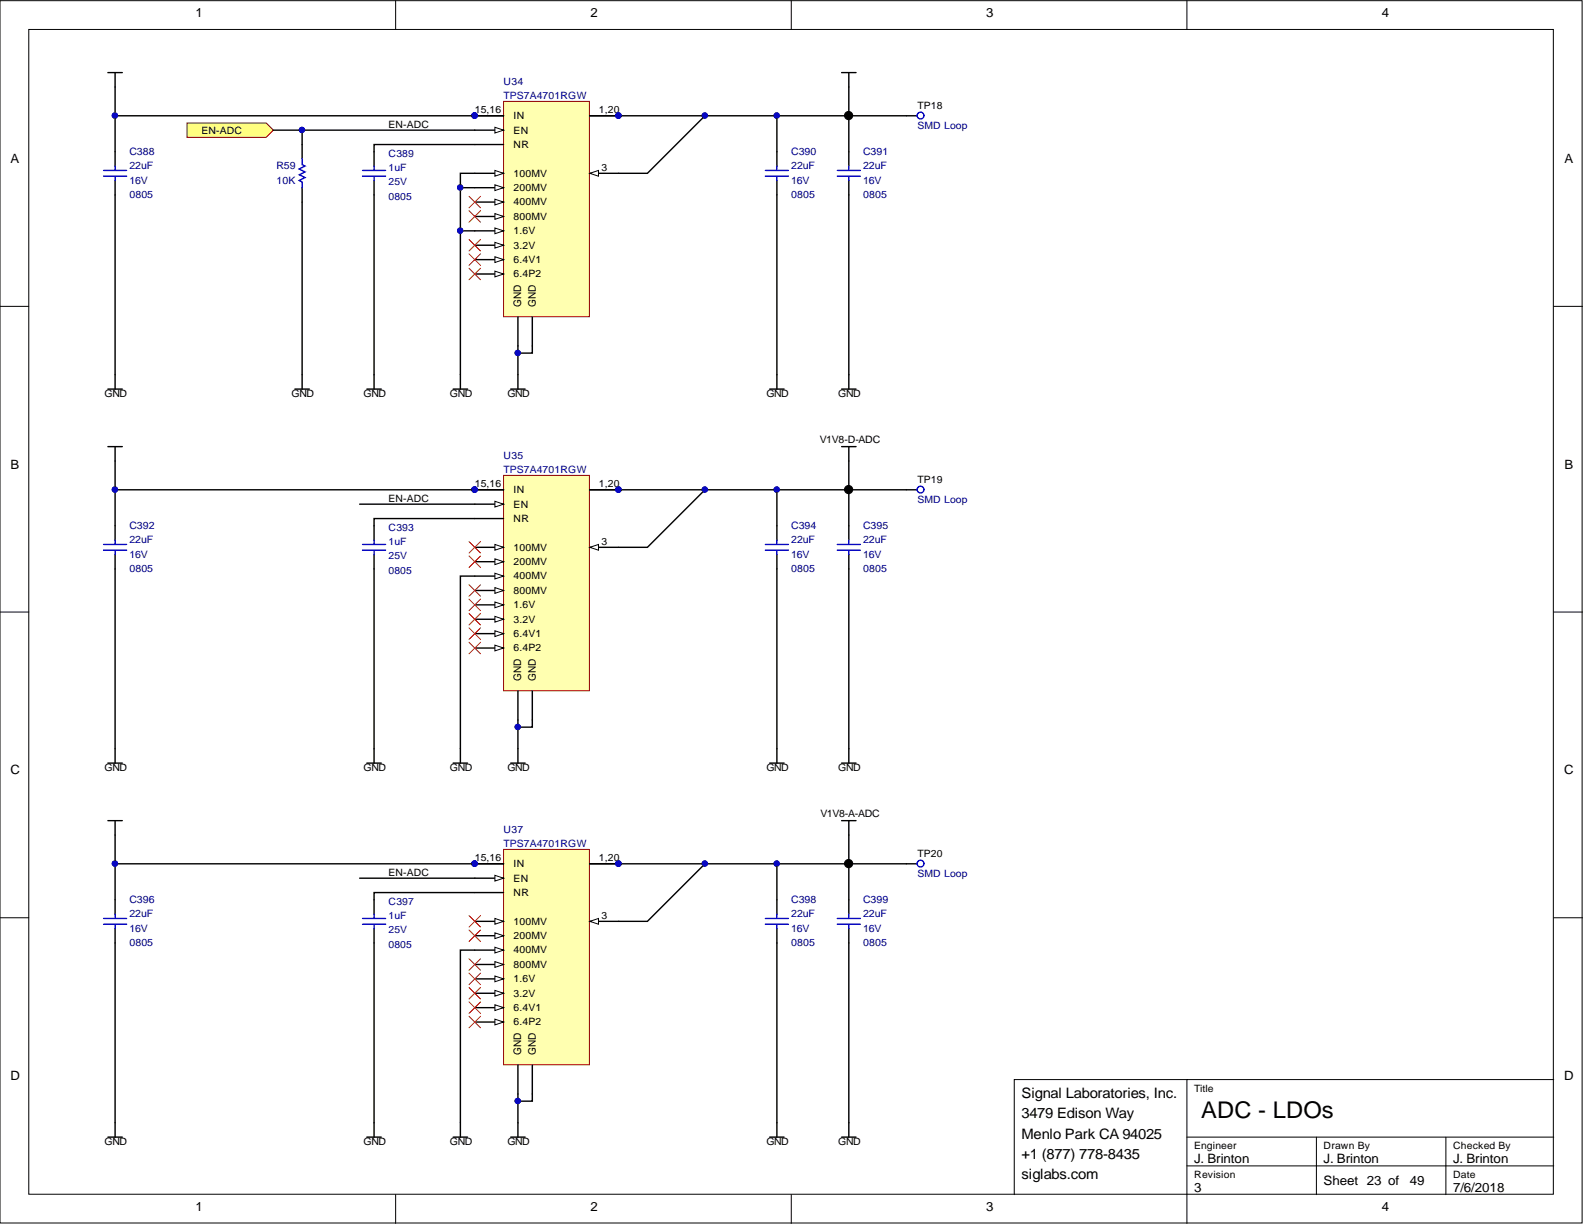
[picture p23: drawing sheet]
<svg xmlns="http://www.w3.org/2000/svg" width="279mm" height="216mm" viewBox="0 0 279 216" stroke-linecap="round" stroke-linejoin="round" font-family="sans-serif">
<defs><g id="words">
<text font-size="4.1" x="211.9" y="197.2">ADC - LDOs</text>
<g font-size="2.5">
<text x="180.2" y="197.3">3479 Edison Way</text>
<text x="180.2" y="193.7">Signal Laboratories, Inc.</text>
<text x="180.2" y="200.8">Menlo Park CA 94025</text>
<text x="180.2" y="204.4">+1 (877) 778-8435</text>
<text x="180.2" y="207.9">siglabs.com</text>
</g>
<g font-size="2.3">
<text x="34.5" y="3">1</text>
<text x="104.1" y="3">2</text>
<text x="173.9" y="3">3</text>
<text x="243.7" y="3">4</text>
<text x="1.9" y="28.7">A</text>
<text x="275.9" y="28.7">A</text>
<text x="1.9" y="82.7">B</text>
<text x="275.9" y="82.7">B</text>
<text x="1.8" y="136.6">C</text>
<text x="275.9" y="136.6">C</text>
<text x="1.8" y="190.5">D</text>
<text x="275.9" y="190.5">D</text>
<text x="210.6" y="205.1">J. Brinton</text>
<text x="233.5" y="205.1">J. Brinton</text>
<text x="233.5" y="208.9">Sheet 23 of</text>
<text x="248.7" y="208.9">49</text>
<text x="256.3" y="205.1">J. Brinton</text>
<text x="34.5" y="213.6">1</text>
<text x="104.1" y="213.6">2</text>
<text x="173.9" y="213.6">3</text>
<text x="210.6" y="210.2">3</text>
<text x="243.7" y="213.6">4</text>
<text x="256.3" y="210.2">7/6/2018</text>
</g>
<g font-size="1.8" fill="#000080">
<text x="88.8" y="14.9">U34</text>
<text x="88.8" y="17.5">TPS7A4701RGW</text>
<text x="161.8" y="22.8">SMD Loop</text>
<text x="22.8" y="29.9">22uF</text>
<text x="22.8" y="27.3">C388</text>
<text x="48.8" y="29.9">R59</text>
<text x="68.5" y="27.6">C389</text>
<text x="139.6" y="29.9">22uF</text>
<text x="139.6" y="27.3">C390</text>
<text x="152.3" y="29.9">22uF</text>
<text x="152.3" y="27.3">C391</text>
<text x="22.8" y="32.4">16V</text>
<text x="22.8" y="34.9">0805</text>
<text x="48.8" y="32.4">10K</text>
<text x="68.5" y="30.1">1uF</text>
<text x="68.5" y="35.2">0805</text>
<text x="68.5" y="32.7">25V</text>
<text x="139.6" y="32.4">16V</text>
<text x="139.6" y="34.9">0805</text>
<text x="152.3" y="32.4">16V</text>
<text x="152.3" y="34.9">0805</text>
<text x="88.8" y="80.9">U35</text>
<text x="88.8" y="83.4">TPS7A4701RGW</text>
<text x="161.8" y="88.8">SMD Loop</text>
<text x="22.8" y="95.8">22uF</text>
<text x="22.8" y="93.3">C392</text>
<text x="68.5" y="93.6">C393</text>
<text x="139.6" y="95.8">22uF</text>
<text x="139.6" y="93.3">C394</text>
<text x="152.3" y="95.8">22uF</text>
<text x="152.3" y="93.3">C395</text>
<text x="22.8" y="98.4">16V</text>
<text x="22.8" y="100.9">0805</text>
<text x="68.5" y="96.1">1uF</text>
<text x="68.5" y="101.2">0805</text>
<text x="68.5" y="98.7">25V</text>
<text x="139.6" y="98.4">16V</text>
<text x="139.6" y="100.9">0805</text>
<text x="152.3" y="98.4">16V</text>
<text x="152.3" y="100.9">0805</text>
<text x="88.8" y="146.9">U37</text>
<text x="88.8" y="149.4">TPS7A4701RGW</text>
<text x="161.8" y="154.7">SMD Loop</text>
<text x="22.8" y="161.8">22uF</text>
<text x="22.8" y="159.3">C396</text>
<text x="68.5" y="159.6">C397</text>
<text x="139.6" y="161.8">22uF</text>
<text x="139.6" y="159.3">C398</text>
<text x="152.3" y="161.8">22uF</text>
<text x="152.3" y="159.3">C399</text>
<text x="22.8" y="164.3">16V</text>
<text x="22.8" y="166.9">0805</text>
<text x="68.5" y="162.1">1uF</text>
<text x="68.5" y="167.2">0805</text>
<text x="68.5" y="164.6">25V</text>
<text x="139.6" y="164.3">16V</text>
<text x="139.6" y="166.9">0805</text>
<text x="152.3" y="164.3">16V</text>
<text x="152.3" y="166.9">0805</text>
</g>
<g font-size="1.8">
<text x="35.5" y="23.5">EN-ADC</text>
<text x="68.5" y="22.5">EN-ADC</text>
<text x="83.7" y="20">15,16</text>
<text x="90.6" y="23.5">EN</text>
<text x="90.6" y="21">IN</text>
<text x="105.7" y="20">1,20</text>
<text x="161.8" y="19.2">TP18</text>
<text x="90.6" y="26.1">NR</text>
<text x="90.6" y="33.7">200MV</text>
<text x="90.6" y="31.2">100MV</text>
<text x="106.1" y="30.1">3</text>
<text x="90.6" y="41.3">1.6V</text>
<text x="90.6" y="38.8">800MV</text>
<text x="90.6" y="36.2">400MV</text>
<text x="90.6" y="46.4">6.4V1</text>
<text x="90.6" y="43.8">3.2V</text>
<text x="90.6" y="48.9">6.4P2</text>
<text x="91.9" y="54.2" transform="rotate(-90 91.9 54.2)">GND</text>
<text x="94.5" y="54.2" transform="rotate(-90 94.5 54.2)">GND</text>
<text x="18.4" y="69.9">GND</text>
<text x="51.4" y="69.9">GND</text>
<text x="64.1" y="69.9">GND</text>
<text x="79.4" y="69.9">GND</text>
<text x="89.5" y="69.9">GND</text>
<text x="135.2" y="69.9">GND</text>
<text x="147.9" y="69.9">GND</text>
<text x="144.6" y="78.1">V1V8-D-ADC</text>
<text x="68.5" y="88.5">EN-ADC</text>
<text x="83.7" y="86">15,16</text>
<text x="90.6" y="89.5">EN</text>
<text x="90.6" y="87">IN</text>
<text x="105.7" y="86">1,20</text>
<text x="161.8" y="85.2">TP19</text>
<text x="90.6" y="92.1">NR</text>
<text x="90.6" y="99.7">200MV</text>
<text x="90.6" y="97.1">100MV</text>
<text x="106.1" y="96.1">3</text>
<text x="90.6" y="107.3">1.6V</text>
<text x="90.6" y="104.7">800MV</text>
<text x="90.6" y="102.2">400MV</text>
<text x="90.6" y="112.4">6.4V1</text>
<text x="90.6" y="109.8">3.2V</text>
<text x="90.6" y="114.9">6.4P2</text>
<text x="91.9" y="120.1" transform="rotate(-90 91.9 120.1)">GND</text>
<text x="94.5" y="120.1" transform="rotate(-90 94.5 120.1)">GND</text>
<text x="18.4" y="135.9">GND</text>
<text x="64.1" y="135.9">GND</text>
<text x="79.4" y="135.9">GND</text>
<text x="89.5" y="135.9">GND</text>
<text x="135.2" y="135.9">GND</text>
<text x="147.9" y="135.9">GND</text>
<text x="144.7" y="144">V1V8-A-ADC</text>
<text x="68.5" y="154.5">EN-ADC</text>
<text x="83.7" y="151.9">15,16</text>
<text x="90.6" y="155.5">EN</text>
<text x="90.6" y="153">IN</text>
<text x="105.7" y="151.9">1,20</text>
<text x="161.8" y="151.2">TP20</text>
<text x="90.6" y="158">NR</text>
<text x="90.6" y="165.6">200MV</text>
<text x="90.6" y="163.1">100MV</text>
<text x="106.1" y="162.1">3</text>
<text x="90.6" y="173.3">1.6V</text>
<text x="90.6" y="170.7">800MV</text>
<text x="90.6" y="168.2">400MV</text>
<text x="90.6" y="178.3">6.4V1</text>
<text x="90.6" y="175.8">3.2V</text>
<text x="90.6" y="180.9">6.4P2</text>
<text x="91.9" y="186.1" transform="rotate(-90 91.9 186.1)">GND</text>
<text x="94.5" y="186.1" transform="rotate(-90 94.5 186.1)">GND</text>
<text x="210.6" y="192.5">Title</text>
<text x="18.4" y="201.9">GND</text>
<text x="64.1" y="201.9">GND</text>
<text x="79.4" y="201.9">GND</text>
<text x="89.5" y="201.9">GND</text>
<text x="135.2" y="201.9">GND</text>
<text x="147.9" y="201.9">GND</text>
<text x="210.6" y="202.7">Engineer</text>
<text x="233.5" y="202.7">Drawn By</text>
<text x="256.3" y="202.7">Checked By</text>
<text x="210.6" y="207.8">Revision</text>
<text x="256.3" y="207.8">Date</text>
</g>
</g></defs>
<g fill="#fff" stroke="#000" stroke-width=".18">
<path d="M0 .1h279.1v215.6h-279.1z"/>
<path d="M5.1 5.2h268.9v205.4h-268.9z"/>
</g>
<g fill="none" stroke="#000" stroke-width=".18">
<path d="M69.8 .1v5.1M139.6 .1v5.1M209.4 .1v5.1M0 54h5.1M274.1 54h5M0 108h5.1M274.1 108h5M0 161.9h5.1M274.1 161.9h5M209.4 190.4h-30.5v20.3M274.1 190.4h-64.7v25.4M69.8 210.7v5.1"/>
<path d="M139.6 210.7v5.1M209.4 200.6h64.7M209.4 205.7h64.7M232.2 200.6v10.1M255 200.6v10.1"/>
</g>
<g fill="#000080" stroke="#000080" stroke-width=".18">
<circle cx="149.7" cy="152.3" r=".47"/>
<circle cx="149.7" cy="86.4" r=".47"/>
<circle cx="149.7" cy="20.4" r=".47"/>
</g>
<g fill="none" stroke="#000" stroke-width=".25">
<path d="M19 12.8h2.6M20.3 12.8v2.5M148.5 12.8h2.5M149.7 12.8v2.5M20.3 26.8v2.5M20.3 31.8v2.6M66 26.8v2.5M66 31.8v2.6M137 26.8v2.5M137 31.8v2.6M149.7 26.8v2.5M149.7 31.8v2.6"/>
<path d="M19 68.6h2.6M20.3 66.1v2.5M64.7 68.6h2.5M66 66.1v2.5M90.1 68.6h2.5M91.4 66.1v2.5M135.8 68.6h2.5M137 66.1v2.5M148.5 78.8h2.5M148.5 68.6h2.5M149.7 66.1v2.5M149.7 78.8v2.5"/>
<path d="M148.5 144.8h2.5M149.7 144.8v2.5"/>
</g>
<g fill="none" stroke="#00f" stroke-width=".25">
<path d="M18.3 30.1h4M18.3 31.1h4M20.3 29.3v.8M20.3 31.1v.7M63.9 30.1h4.1M63.9 31.1h4.1M66 29.3v.8M66 31.1v.7M135 30.1h4.1M135 31.1h4.1M137 29.3v.8M137 31.1v.7"/>
<path d="M147.7 30.1h4.1M147.7 31.1h4.1M149.7 29.3v.8M149.7 31.1v.7"/>
</g>
<path d="M88.8 17.9h15.2v38h-15.2z" fill="#ffffb0" stroke="#800000" stroke-width=".18"/>
<path d="M83.7 48.3h5.1" fill="none" stroke="#000" stroke-width=".25"/>
<path d="M87.3 47.8l1.5 .5-1.5 .5z" fill="#fff"/>
<path d="M87.3 47.8l1.5 .5-1.5 .5z" fill="none" stroke="#000" stroke-width=".18"/>
<path d="M83.7 45.8h5.1" fill="none" stroke="#000" stroke-width=".25"/>
<path d="M87.3 45.3l1.5 .5-1.5 .5z" fill="#fff"/>
<path d="M87.3 45.3l1.5 .5-1.5 .5z" fill="none" stroke="#000" stroke-width=".18"/>
<path d="M83.7 43.3h5.1" fill="none" stroke="#000" stroke-width=".25"/>
<path d="M87.3 42.7l1.5 .6-1.5 .5z" fill="#fff"/>
<path d="M87.3 42.7l1.5 .6-1.5 .5z" fill="none" stroke="#000" stroke-width=".18"/>
<path d="M83.7 40.7h5.1" fill="none" stroke="#000" stroke-width=".25"/>
<path d="M87.3 40.2l1.5 .5-1.5 .5z" fill="#fff"/>
<path d="M87.3 40.2l1.5 .5-1.5 .5z" fill="none" stroke="#000" stroke-width=".18"/>
<path d="M83.7 38.2h5.1" fill="none" stroke="#000" stroke-width=".25"/>
<path d="M87.3 37.7l1.5 .5-1.5 .5z" fill="#fff"/>
<path d="M87.3 37.7l1.5 .5-1.5 .5z" fill="none" stroke="#000" stroke-width=".18"/>
<path d="M83.7 35.6h5.1" fill="none" stroke="#000" stroke-width=".25"/>
<path d="M87.3 35.1l1.5 .5-1.5 .6z" fill="#fff"/>
<path d="M87.3 35.1l1.5 .5-1.5 .6z" fill="none" stroke="#000" stroke-width=".18"/>
<path d="M83.7 33.1h5.1" fill="none" stroke="#000" stroke-width=".25"/>
<path d="M87.3 32.6l1.5 .5-1.5 .5z" fill="#fff"/>
<path d="M87.3 32.6l1.5 .5-1.5 .5z" fill="none" stroke="#000" stroke-width=".18"/>
<path d="M83.7 30.6h5.1" fill="none" stroke="#000" stroke-width=".25"/>
<path d="M87.3 30.1l1.5 .5-1.5 .5z" fill="#fff"/>
<path d="M87.3 30.1l1.5 .5-1.5 .5z" fill="none" stroke="#000" stroke-width=".18"/>
<path d="M83.7 25.5h5.1M104 20.4h5.1M104 30.6h5.1M91.4 55.9v5.1M93.9 55.9v5.1" fill="none" stroke="#000" stroke-width=".25"/>
<circle cx="109.1" cy="20.4" r=".47" fill="#000080" stroke="#000080" stroke-width=".18"/>
<path d="M104 30.6l1.6-.5v1z" fill="#fff"/>
<path d="M104 30.6l1.6-.5v1z" fill="none" stroke="#000" stroke-width=".18"/>
<path d="M83.7 23h5.1" fill="none" stroke="#000" stroke-width=".25"/>
<path d="M87.3 22.4l1.5 .6-1.5 .5z" fill="#fff"/>
<path d="M87.3 22.4l1.5 .6-1.5 .5z" fill="none" stroke="#000" stroke-width=".18"/>
<g fill="none" stroke="#000" stroke-width=".25">
<path d="M83.7 20.4h5.1M19 78.8h2.6M20.3 78.8v2.5M79.9 68.6h2.6M81.2 66.1v2.5M20.3 92.7v2.6M20.3 97.8v2.5M66 92.7v2.6M66 97.8v2.5M137 92.7v2.6M137 97.8v2.5M149.7 92.7v2.6"/>
<path d="M149.7 97.8v2.5M19 134.6h2.6M20.3 132.1v2.5M64.7 134.6h2.5M66 132.1v2.5M90.1 134.6h2.5M91.4 132.1v2.5M135.8 134.6h2.5M137 132.1v2.5M148.5 134.6h2.5M149.7 132.1v2.5"/>
</g>
<g fill="#000080" stroke="#000080" stroke-width=".18">
<circle cx="83.7" cy="20.4" r=".47"/>
<circle cx="109.1" cy="20.4" r=".47"/>
</g>
<path d="M82.7 34.6l2.1 2.1M82.7 37.2l2.1 2M84.8 34.6l-2.1 2.1M84.8 37.2l-2.1 2M82.7 42.2l2.1 2.1M82.7 44.8l2.1 2M82.7 47.3l2.1 2M84.8 42.2l-2.1 2.1M84.8 44.8l-2.1 2M84.8 47.3l-2.1 2" fill="none" stroke="#f00" stroke-width=".18"/>
<g fill="none" stroke="#00f" stroke-width=".25">
<path d="M18.3 96h4M18.3 97h4M20.3 95.3v.7M20.3 97v.8M63.9 96h4.1M63.9 97h4.1M66 95.3v.7M66 97v.8M135 96h4.1M135 97h4.1M137 95.3v.7M137 97v.8"/>
<path d="M147.7 96h4.1M147.7 97h4.1M149.7 95.3v.7M149.7 97v.8"/>
</g>
<path d="M88.8 83.9h15.2v37.9h-15.2z" fill="#ffffb0" stroke="#800000" stroke-width=".18"/>
<path d="M83.7 114.3h5.1" fill="none" stroke="#000" stroke-width=".25"/>
<path d="M87.3 113.8l1.5 .5-1.5 .5z" fill="#fff"/>
<path d="M87.3 113.8l1.5 .5-1.5 .5z" fill="none" stroke="#000" stroke-width=".18"/>
<path d="M83.7 111.8h5.1" fill="none" stroke="#000" stroke-width=".25"/>
<path d="M87.3 111.3l1.5 .5-1.5 .5z" fill="#fff"/>
<path d="M87.3 111.3l1.5 .5-1.5 .5z" fill="none" stroke="#000" stroke-width=".18"/>
<path d="M83.7 109.2h5.1" fill="none" stroke="#000" stroke-width=".25"/>
<path d="M87.3 108.7l1.5 .5-1.5 .5z" fill="#fff"/>
<path d="M87.3 108.7l1.5 .5-1.5 .5z" fill="none" stroke="#000" stroke-width=".18"/>
<path d="M83.7 106.7h5.1" fill="none" stroke="#000" stroke-width=".25"/>
<path d="M87.3 106.2l1.5 .5-1.5 .5z" fill="#fff"/>
<path d="M87.3 106.2l1.5 .5-1.5 .5z" fill="none" stroke="#000" stroke-width=".18"/>
<path d="M83.7 104.2h5.1" fill="none" stroke="#000" stroke-width=".25"/>
<path d="M87.3 103.6l1.5 .6-1.5 .5z" fill="#fff"/>
<path d="M87.3 103.6l1.5 .6-1.5 .5z" fill="none" stroke="#000" stroke-width=".18"/>
<path d="M83.7 101.6h5.1" fill="none" stroke="#000" stroke-width=".25"/>
<path d="M87.3 101.1l1.5 .5-1.5 .5z" fill="#fff"/>
<path d="M87.3 101.1l1.5 .5-1.5 .5z" fill="none" stroke="#000" stroke-width=".18"/>
<path d="M83.7 99.1h5.1" fill="none" stroke="#000" stroke-width=".25"/>
<path d="M87.3 98.6l1.5 .5-1.5 .5z" fill="#fff"/>
<path d="M87.3 98.6l1.5 .5-1.5 .5z" fill="none" stroke="#000" stroke-width=".18"/>
<path d="M83.7 96.5h5.1" fill="none" stroke="#000" stroke-width=".25"/>
<path d="M87.3 96l1.5 .5-1.5 .5z" fill="#fff"/>
<path d="M87.3 96l1.5 .5-1.5 .5z" fill="none" stroke="#000" stroke-width=".18"/>
<path d="M83.7 91.5h5.1M104 86.4h5.1M104 96.5h5.1M91.4 121.9v5.1M93.9 121.9v5.1" fill="none" stroke="#000" stroke-width=".25"/>
<circle cx="109.1" cy="86.4" r=".47" fill="#000080" stroke="#000080" stroke-width=".18"/>
<path d="M104 96.5l1.6-.5v1z" fill="#fff"/>
<path d="M104 96.5l1.6-.5v1z" fill="none" stroke="#000" stroke-width=".18"/>
<path d="M83.7 88.9h5.1" fill="none" stroke="#000" stroke-width=".25"/>
<path d="M87.3 88.4l1.5 .5-1.5 .5z" fill="#fff"/>
<path d="M87.3 88.4l1.5 .5-1.5 .5z" fill="none" stroke="#000" stroke-width=".18"/>
<g fill="none" stroke="#000" stroke-width=".25">
<path d="M83.7 86.4h5.1M79.9 134.6h2.6M81.2 132.1v2.5M19 144.8h2.6M20.3 144.8v2.5M20.3 158.7v2.5M66 158.7v2.5M137 158.7v2.5M149.7 158.7v2.5M20.3 163.8v2.5M66 163.8v2.5M137 163.8v2.5"/>
<path d="M149.7 163.8v2.5M20.3 198v2.6M66 198v2.6M91.4 198v2.6M137 198v2.6M149.7 198v2.6M19 200.6h2.6M64.7 200.6h2.5M90.1 200.6h2.5M135.8 200.6h2.5M148.5 200.6h2.5"/>
</g>
<g fill="#000080" stroke="#000080" stroke-width=".18">
<circle cx="83.7" cy="86.4" r=".47"/>
<circle cx="109.1" cy="86.4" r=".47"/>
</g>
<g fill="none" stroke="#00f" stroke-width=".25">
<path d="M18.3 162h4M18.3 163h4M20.3 161.2v.8M20.3 163v.8M63.9 162h4.1M63.9 163h4.1M66 161.2v.8M66 163v.8M135 162h4.1M135 163h4.1M137 161.2v.8M137 163v.8"/>
<path d="M147.7 162h4.1M147.7 163h4.1M149.7 161.2v.8M149.7 163v.8"/>
</g>
<path d="M88.8 149.8h15.2v38h-15.2z" fill="#ffffb0" stroke="#800000" stroke-width=".18"/>
<path d="M83.7 180.3h5.1" fill="none" stroke="#000" stroke-width=".25"/>
<path d="M87.3 179.8l1.5 .5-1.5 .5z" fill="#fff"/>
<path d="M87.3 179.8l1.5 .5-1.5 .5z" fill="none" stroke="#000" stroke-width=".18"/>
<path d="M83.7 177.7h5.1" fill="none" stroke="#000" stroke-width=".25"/>
<path d="M87.3 177.2l1.5 .5-1.5 .5z" fill="#fff"/>
<path d="M87.3 177.2l1.5 .5-1.5 .5z" fill="none" stroke="#000" stroke-width=".18"/>
<path d="M83.7 175.2h5.1" fill="none" stroke="#000" stroke-width=".25"/>
<path d="M87.3 174.7l1.5 .5-1.5 .5z" fill="#fff"/>
<path d="M87.3 174.7l1.5 .5-1.5 .5z" fill="none" stroke="#000" stroke-width=".18"/>
<path d="M83.7 172.7h5.1" fill="none" stroke="#000" stroke-width=".25"/>
<path d="M87.3 172.2l1.5 .5-1.5 .5z" fill="#fff"/>
<path d="M87.3 172.2l1.5 .5-1.5 .5z" fill="none" stroke="#000" stroke-width=".18"/>
<path d="M83.7 170.1h5.1" fill="none" stroke="#000" stroke-width=".25"/>
<path d="M87.3 169.6l1.5 .5-1.5 .5z" fill="#fff"/>
<path d="M87.3 169.6l1.5 .5-1.5 .5z" fill="none" stroke="#000" stroke-width=".18"/>
<path d="M83.7 167.6h5.1" fill="none" stroke="#000" stroke-width=".25"/>
<path d="M87.3 167.1l1.5 .5-1.5 .5z" fill="#fff"/>
<path d="M87.3 167.1l1.5 .5-1.5 .5z" fill="none" stroke="#000" stroke-width=".18"/>
<path d="M83.7 165.1h5.1" fill="none" stroke="#000" stroke-width=".25"/>
<path d="M87.3 164.5l1.5 .6-1.5 .5z" fill="#fff"/>
<path d="M87.3 164.5l1.5 .6-1.5 .5z" fill="none" stroke="#000" stroke-width=".18"/>
<path d="M83.7 162.5h5.1" fill="none" stroke="#000" stroke-width=".25"/>
<path d="M87.3 162l1.5 .5-1.5 .5z" fill="#fff"/>
<path d="M87.3 162l1.5 .5-1.5 .5z" fill="none" stroke="#000" stroke-width=".18"/>
<path d="M83.7 157.4h5.1M104 152.4h5.1M104 162.5h5.1M91.4 187.9v5.1M93.9 187.9v5.1" fill="none" stroke="#000" stroke-width=".25"/>
<circle cx="109.1" cy="152.3" r=".47" fill="#000080" stroke="#000080" stroke-width=".18"/>
<path d="M104 162.5l1.6-.5v1z" fill="#fff"/>
<path d="M104 162.5l1.6-.5v1z" fill="none" stroke="#000" stroke-width=".18"/>
<path d="M83.7 154.9h5.1" fill="none" stroke="#000" stroke-width=".25"/>
<path d="M87.3 154.4l1.5 .5-1.5 .5z" fill="#fff"/>
<path d="M87.3 154.4l1.5 .5-1.5 .5z" fill="none" stroke="#000" stroke-width=".18"/>
<g fill="none" stroke="#000" stroke-width=".25">
<path d="M20.3 15.3v5.1M149.7 15.3v5.1h-40.6M20.3 34.4v31.7M53.3 25.5v2.5M53.3 33.1v2.5M66 34.4v31.7M83.7 25.5h-17.7v1.3M83.7 33.1h-2.5v7.6M83.7 30.6h-2.5v2.5M83.7 20.4h-63.4v6.4M124.3 20.4l-10.1 10.2h-5.1M137 20.4v6.4"/>
<path d="M137 34.4v31.7M149.7 34.4v31.7M161.8 20.4h-12.1v6.4M83.7 40.7h-2.5v25.4M52 68.6h2.6M53.3 66.1v2.5M91.4 61v5.1M93.9 61v1.3h-2.5M20.3 81.3v5.1M83.7 91.5h-17.7v1.2M83.7 86.4h-63.4v6.3M124.3 86.4l-10.1 10.1h-5.1"/>
<path d="M137 86.4v6.3M149.7 81.3v5.1h-40.6M161.8 86.4h-12.1v6.3M20.3 100.3v31.8M66 100.3v31.8M83.7 101.6h-2.5v30.5M137 100.3v31.8M149.7 100.3v31.8M91.4 127v5.1M93.9 127v1.3h-2.5M20.3 147.3v5.1M83.7 157.4h-17.7v1.3"/>
<path d="M88.8 152.4h-68.5v6.3M124.3 152.4l-10.1 10.1h-5.1M137 152.4v6.3M149.7 147.3v5.1h-40.6M161.8 152.4h-12.1v6.3M20.3 166.3v31.7M66 166.3v31.7M83.7 167.6h-2.5v33M137 166.3v31.7M149.7 166.3v31.7M91.4 193v5M93.9 193v1.2h-2.5"/>
<path d="M79.9 200.6h2.6"/>
</g>
<g fill="#000080" stroke="#000080" stroke-width=".18">
<circle cx="83.7" cy="152.3" r=".47"/>
<circle cx="109.1" cy="152.3" r=".47"/>
<circle cx="91.3" cy="62.2" r=".47"/>
<circle cx="109.1" cy="20.4" r=".47"/>
<circle cx="124.3" cy="20.4" r=".47"/>
<circle cx="137" cy="20.4" r=".47"/>
<circle cx="20.3" cy="20.4" r=".47"/>
<circle cx="81.2" cy="40.7" r=".47"/>
<circle cx="81.2" cy="33.1" r=".47"/>
<circle cx="91.3" cy="128.2" r=".47"/>
<circle cx="20.3" cy="86.4" r=".47"/>
<circle cx="83.7" cy="86.4" r=".47"/>
<circle cx="109.1" cy="86.4" r=".47"/>
<circle cx="124.3" cy="86.4" r=".47"/>
<circle cx="137" cy="86.4" r=".47"/>
<circle cx="91.3" cy="194.2" r=".47"/>
<circle cx="20.3" cy="152.3" r=".47"/>
<circle cx="124.3" cy="152.3" r=".47"/>
<circle cx="137" cy="152.3" r=".47"/>
<circle cx="83.7" cy="20.4" r=".47"/>
</g>
<g fill="none" stroke="#f00" stroke-width=".18">
<path d="M82.7 95.5l2.1 2.1M82.7 98.1l2.1 2M84.8 95.5l-2.1 2.1M84.8 98.1l-2.1 2M82.7 103.1l2.1 2.1M82.7 105.7l2.1 2M82.7 108.2l2.1 2M82.7 110.8l2.1 2M82.7 113.3l2.1 2M84.8 103.1l-2.1 2.1M84.8 105.7l-2.1 2M84.8 108.2l-2.1 2"/>
<path d="M84.8 110.8l-2.1 2M84.8 113.3l-2.1 2M82.7 161.5l2.1 2M82.7 169.1l2.1 2M82.7 174.2l2.1 2M82.7 176.7l2.1 2.1M82.7 179.3l2.1 2M82.7 171.6l2.1 2.1M82.7 164l2.1 2.1M84.8 161.5l-2.1 2M84.8 169.1l-2.1 2M84.8 174.2l-2.1 2"/>
<path d="M84.8 176.7l-2.1 2.1M84.8 179.3l-2.1 2M84.8 171.6l-2.1 2.1M84.8 164l-2.1 2.1"/>
</g>
<g fill="#000" stroke="#000" stroke-width=".18">
<circle cx="149.7" cy="20.4" r=".72"/>
<circle cx="149.7" cy="86.4" r=".72"/>
<circle cx="149.7" cy="152.3" r=".72"/>
</g>
<g fill="none" stroke="#00f" stroke-width=".25">
<path d="M53.3 28v1l.5 .3-1 .5 1 .5-1 .5 1 .5-1 .5 .5 .3v1"/>
<circle cx="162.4" cy="20.4" r=".6"/>
<circle cx="162.4" cy="86.4" r=".6"/>
<circle cx="162.4" cy="152.3" r=".6"/>
</g>
<path d="M33 21.7h13.9l1.3 1.3-1.3 1.2h-13.9z" fill-rule="evenodd" fill="#ffff80" stroke="#800000" stroke-width=".18"/>
<path d="M48.2 23h35.5M53.3 23v2.5M53.3 35.6v30.5M63.4 88.9h20.3M63.4 154.9h20.3" fill="none" stroke="#000" stroke-width=".25"/>
<circle cx="53.3" cy="22.9" r=".47" fill="#000080" stroke="#000080" stroke-width=".18"/>
<use href="#words"/>
</svg>
